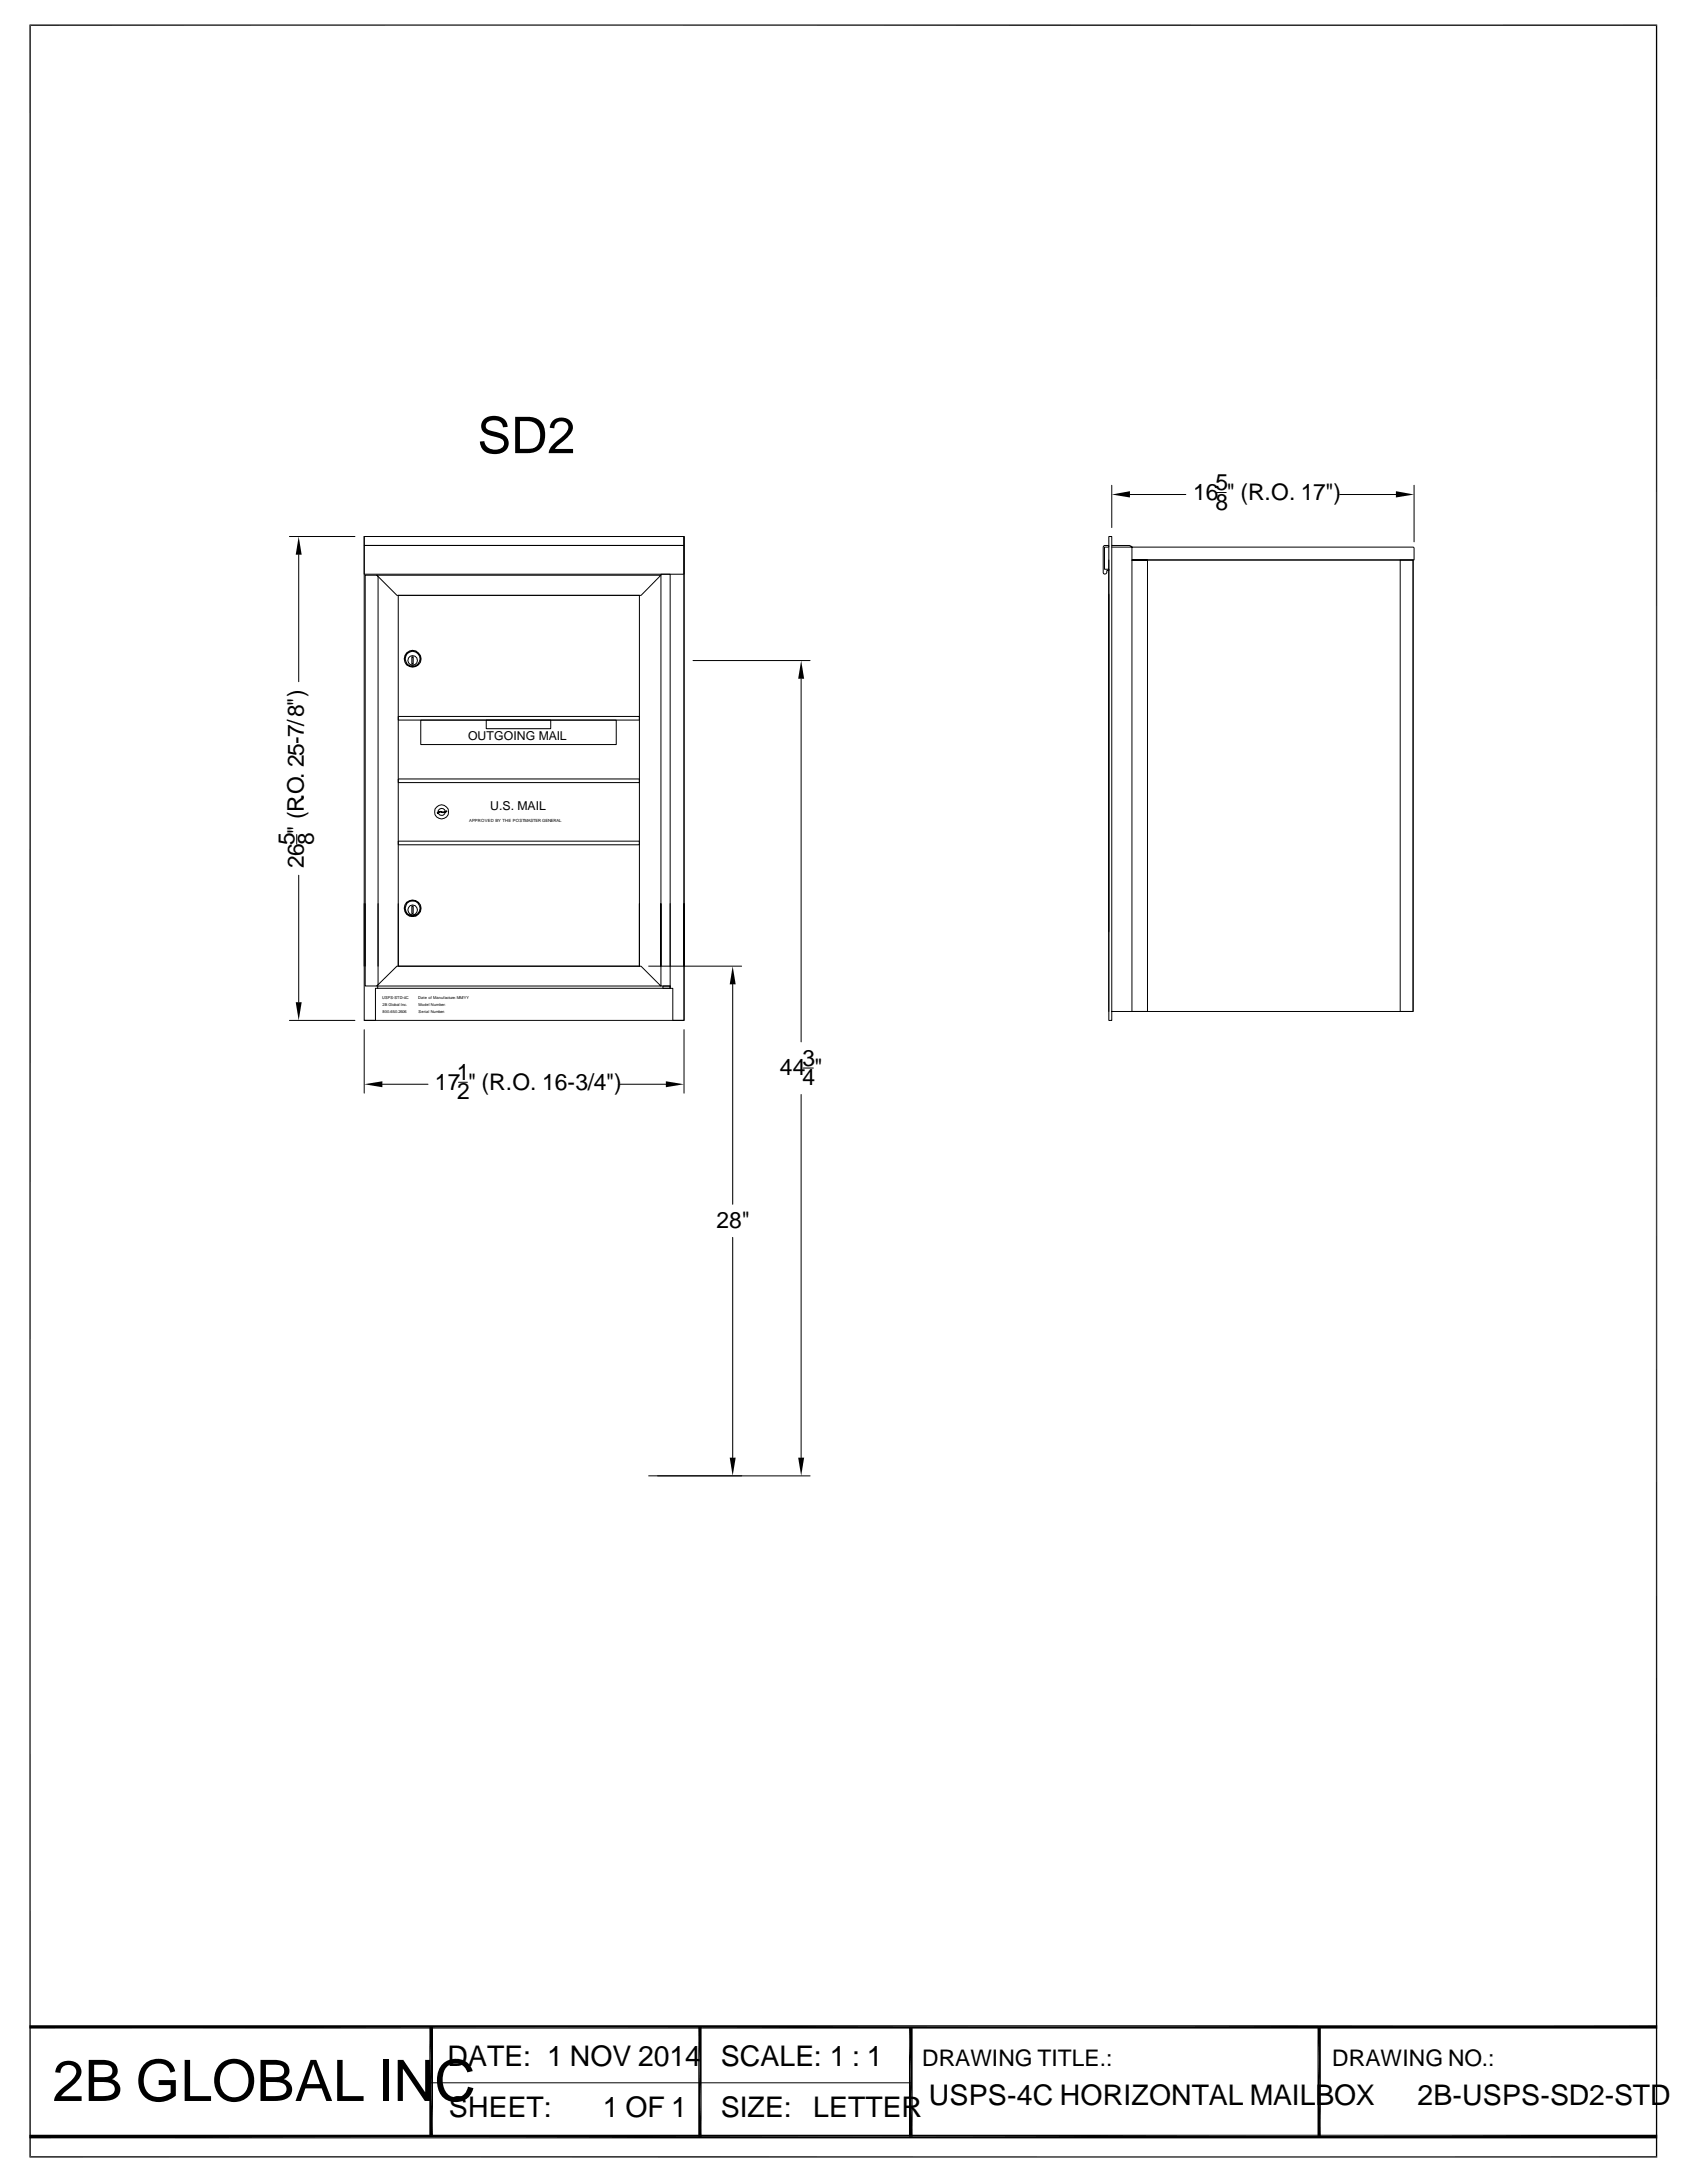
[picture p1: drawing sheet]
<svg xmlns="http://www.w3.org/2000/svg" width="216mm" height="279mm" viewBox="0 0 216 279" stroke-linecap="round" stroke-linejoin="round" font-family="sans-serif">
<defs><g id="words">
<text font-size="7.3" x="6.7" y="268.9">2B GLOBAL INC</text>
<text font-size="6.5" x="61.1" y="58">SD2</text>
<g font-size="3.6">
<text x="57.3" y="264.4">DATE: 1 NOV 2014</text>
<text x="92.2" y="264.4">SCALE: 1 : 1</text>
<text x="118.9" y="269.4">USPS-4C HORIZONTAL MAILBOX</text>
<text x="181.4" y="269.4">2B-USPS-SD2-STD</text>
<text x="57.4" y="271">SHEET:</text>
<text x="77.2" y="271">1 OF 1</text>
<text x="92.2" y="271">SIZE:</text>
<text x="104.1" y="270.9">LETTER</text>
</g>
<g font-size="2.9">
<text x="152.7" y="64">16 &quot; (R.O. 17&quot;)</text>
<text x="155.6" y="62.7">5</text>
<text x="155.6" y="65.2">8</text>
<text x="37.7" y="108.2" transform="rotate(-90 37.7 108.2)">5</text>
<text x="38.9" y="111" transform="rotate(-90 38.9 111)">26 &quot; (R.O. 25-7/8&quot;)</text>
<text x="40.2" y="108.2" transform="rotate(-90 40.2 108.2)">8</text>
<text x="99.8" y="137.6">44 &quot;</text>
<text x="102.7" y="136.4">3</text>
<text x="55.7" y="139.4">17 &quot; (R.O. 16-3/4&quot;)</text>
<text x="58.5" y="138.2">1</text>
<text x="58.5" y="140.7">2</text>
<text x="102.7" y="138.9">4</text>
<text x="91.7" y="157.2">28&quot;</text>
<text x="118" y="264.4">DRAWING TITLE.:</text>
<text x="170.5" y="264.4">DRAWING NO.:</text>
</g>
<g font-size="1.6">
<text x="59.9" y="94.7">OUTGOING MAIL</text>
<text x="62.7" y="103.7">U.S. MAIL</text>
</g>
<g font-size=".5">
<text x="60" y="105.2">APPROVED BY THE POSTMASTER GENERAL</text>
<text x="48.9" y="127.9">USPS-STD-4C</text>
<text x="48.9" y="128.8">2B Global Inc.</text>
<text x="48.9" y="129.7">800.650.2606</text>
<text x="53.5" y="127.9">Date of Manufacture: MM/YY</text>
<text x="53.6" y="128.8">Model Number:</text>
<text x="53.6" y="129.7">Serial Number:</text>
</g>
</g></defs>
<g fill="none" stroke="#000" stroke-width=".13">
<path d="M37 68.7h8.4M38.2 71v16.2M46.6 69.8h40.9v3.7h-40.9zM46.6 68.7h40.9v1.1h-40.9zM48.2 73.6h36.4l-2.6 2.6h-31.2zM87.5 68.7v55v-55h-40.9v55M141.2 69.9l.2-.1h.5v.2h-.5v2.9h.5v.1h-.2v.3l-.3 .2-.2-.2zM141.9 68.7h.4v61.9h-.4zM141.9 71.7v57.8M142.3 62.1v5.4M142.3 69.8h2.2l.2 .1 .2 .1v1.7h36.1v-1.6l-.2-.1h-38.5M144.6 63.3h7.2"/>
<path d="M144.9 71.7h2v57.8h-2zM144.9 71.7h35.9v57.8h-38.5M155.7 63h1.2M171.4 63.3h7.2M179.2 71.7h1.6v57.8h-1.6zM181 62.1v7.2M51 99.7h30.8v.5h-30.8zM51 91.7h30.8v.5h-30.8zM52.7 84.1h.2v.9h-.2zM53.8 92.2h25.1v3.1h-25.1zM62.2 92.2h8.3v1.1h-8.3zM88.7 84.5h15"/>
<path d="M102.5 86.9v46.5M38 106.8v1.2M38.2 112v16.3M46.6 115.7v14.9h40.9v-14.9v14.9h-1.4v-4.1h-.3M46.7 115.7v10.5h1.5l.2-.2v-10.3M51 107.7h30.8v.4h-30.8zM51 115.7v8h30.8M52.7 116h.2v.9h-.2zM56 104l.3-.2 .4 .1 .4-.1 .1 .1-.5 .1-.4-.1-.3 .2zM57 103.8a.47 .47 0 0 0-.5-.3 .47 .47 0 0 0-.5 .4M57 104a.46 .46 0 0 1-.8 .3l-.1-.2M81.8 115.7v8v-47.5h-30.8v47.5"/>
<path d="M84.6 115.7v10.5h1.2M85.8 115.7v10.5M37 130.6h8.4M46.6 131.8v8.1M46.7 123.7v-50.1h1.5l.2 .2v49.9M48.2 126.2l2.6-2.5h31.2l2.6 2.5zM48.3 126.2v.3h-.2v4.1h-1.5M48.9 138.8h5.9M58.7 138.5h1.1M79.4 138.8h5.8M83 123.7h11.9M84.6 123.7v-50.2h1.2v50.2"/>
<path d="M84.8 126.2h1v.3h-1zM85.8 126.2v.3h-37.5M87.5 131.8v8.1M93.8 126v28.1M102.8 136.7h1.3M93.8 158.4v28.2M102.5 140.1v46.5M83 188.9h20.7M55.2 266.6h61.3"/>
<circle cx="52.8" cy="84.3" r="1.09"/>
<circle cx="52.8" cy="84.3" r=".96"/>
<circle cx="52.8" cy="84.5" r=".62"/>
<circle cx="52.8" cy="116.5" r=".63"/>
<circle cx="52.8" cy="116.3" r=".96"/>
<circle cx="52.8" cy="116.3" r="1.08"/>
<circle cx="56.5" cy="103.9" r=".9"/>
</g>
<g fill="#000">
<path d="M38.2 68.7l.4 2.3h-.8zM142.3 63.3l2.3-.4v.8zM178.6 62.9l2.4 .4-2.4 .4zM102.5 84.5l.4 2.4h-.7zM37.8 128.3h.8l-.4 2.3zM46.6 138.8l2.3-.4v.8zM85.2 138.4l2.3 .4-2.3 .4zM93.8 123.7l.3 2.3h-.7zM93.4 186.6h.7l-.3 2.3zM102.2 186.6h.7l-.4 2.3zM54.9 259.4l.5 14.1h-.5zM54.9 259.4h.5v14.1z"/>
<path d="M116.3 259.4l.5 14.1h-.5zM116.3 259.4h.5v14.1zM3.8 273.7l208.3-.5v.5zM3.8 273.2h208.3l-208.3 .5z"/>
</g>
<path d="M3.8 3.2h208.3M3.9 3.1v273M212 3.1v273M3.8 276.1h208.3" fill="none" stroke="#000" stroke-width=".17"/>
<path d="M3.8 259.4h208.3M89.6 259.4v14.1M168.8 259.4v14.1" fill="none" stroke="#000" stroke-width=".42"/>
<use href="#words"/>
</svg>
